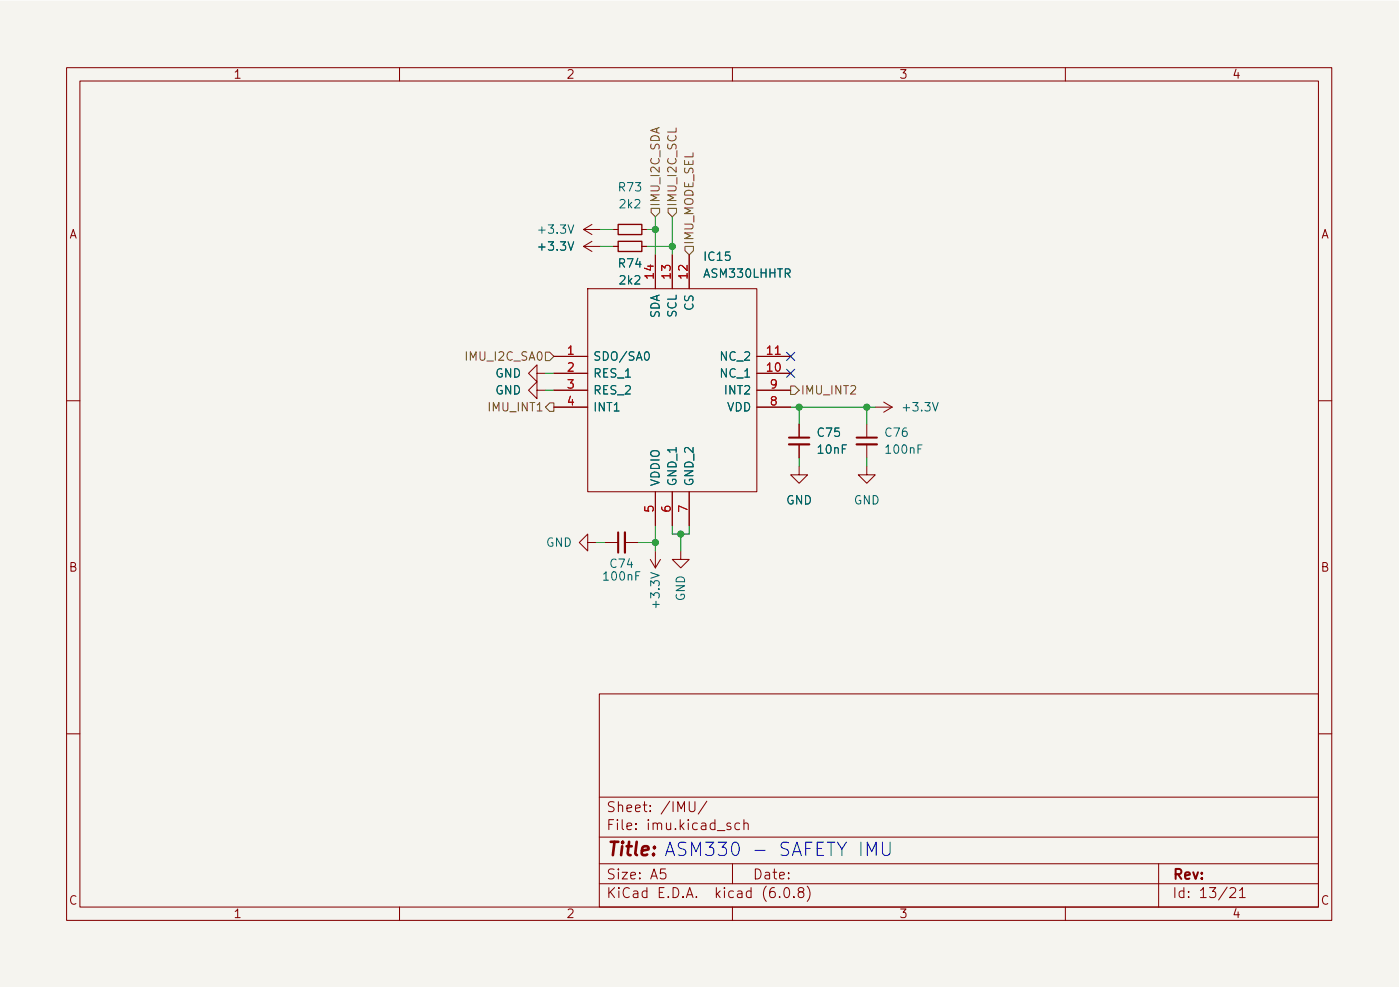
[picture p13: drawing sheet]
<svg xmlns="http://www.w3.org/2000/svg" width="210mm" height="148mm" viewBox="0 0 210 148" stroke-linecap="round" stroke-linejoin="round" font-family="sans-serif">
<defs><g id="words">
<text font-size="2.8" fill="#840000" x="91" y="128.5">Title:</text>
<text font-size="2.8" fill="#0000c2" x="99.7" y="128.5">ASM330 - SAFETY IMU</text>
<g font-size="2.1" fill="#840000">
<text x="91" y="124.6">File: imu.kicad_sch</text>
<text x="91" y="121.9">Sheet: /IMU/</text>
<text x="91" y="134.8">KiCad E.D.A. kicad (6.0.8)</text>
<text x="91" y="132">Size: A5</text>
<text x="113" y="132">Date:</text>
<text x="176" y="132">Rev:</text>
<text x="176" y="134.8">Id: 13/21</text>
</g>
<g font-size="1.8" fill="#840000">
<text x="35" y="11.8">1</text>
<text x="85" y="11.8">2</text>
<text x="135" y="11.8">3</text>
<text x="185" y="11.8">4</text>
<text x="10.3" y="35.8">A</text>
<text x="198.4" y="35.8">A</text>
<text x="10.3" y="85.8">B</text>
<text x="198.4" y="85.8">B</text>
<text x="10.3" y="135.8">C</text>
<text x="35" y="137.8">1</text>
<text x="85" y="137.8">2</text>
<text x="135" y="137.8">3</text>
<text x="185" y="137.8">4</text>
<text x="198.4" y="135.8">C</text>
</g>
<g font-size="1.8" fill="#006464">
<text x="93" y="28.7">R73</text>
<text x="81.1" y="35.1">+3.3V</text>
<text x="93.1" y="31.3">2k2</text>
<text x="81.1" y="37.6">+3.3V</text>
<text x="93" y="40.2">R74</text>
<text x="105.8" y="41.7">ASM330LHHTR</text>
<text x="105.9" y="39.1">IC15</text>
<text x="93.1" y="42.7">2k2</text>
<text x="99.1" y="47.8" transform="rotate(-90 99.1 47.8)">SDA</text>
<text x="101.6" y="47.6" transform="rotate(-90 101.6 47.6)">SCL</text>
<text x="104.1" y="46.6" transform="rotate(-90 104.1 46.6)">CS</text>
<text x="74.4" y="59.2">GND</text>
<text x="74.4" y="56.7">GND</text>
<text x="89" y="54.1">SDO/SA0</text>
<text x="89" y="56.7">RES_1</text>
<text x="89" y="59.2">RES_2</text>
<text x="108.4" y="56.7">NC_1</text>
<text x="108.4" y="54.1">NC_2</text>
<text x="109.1" y="59.2">INT2</text>
<text x="89" y="61.8">INT1</text>
<text x="109.2" y="61.8">VDD</text>
<text x="122.9" y="65.6">C75</text>
<text x="133" y="65.6">C76</text>
<text x="135.8" y="61.8">+3.3V</text>
<text x="122.9" y="68.1">10nF</text>
<text x="133.2" y="68.1">100nF</text>
<text x="99.1" y="73.1" transform="rotate(-90 99.1 73.1)">VDDIO</text>
<text x="101.6" y="73.1" transform="rotate(-90 101.6 73.1)">GND_1</text>
<text x="104.1" y="73.1" transform="rotate(-90 104.1 73.1)">GND_2</text>
<text x="118" y="75.7">GND</text>
<text x="128.2" y="75.7">GND</text>
<text x="82" y="82.1">GND</text>
<text x="90.8" y="87.2">100nF</text>
<text x="91.7" y="85.3">C74</text>
<text x="99.1" y="91" transform="rotate(-90 99.1 91)">+3.3V</text>
<text x="102.9" y="90.3" transform="rotate(-90 102.9 90.3)">GND</text>
</g>
<g font-size="1.8" fill="#725600">
<text x="99.1" y="31.1" transform="rotate(-90 99.1 31.1)">IMU_I2C_SDA</text>
<text x="101.6" y="31.1" transform="rotate(-90 101.6 31.1)">IMU_I2C_SCL</text>
<text x="104.1" y="36.8" transform="rotate(-90 104.1 36.8)">IMU_MODE_SEL</text>
<text x="70.3" y="54.1">IMU_I2C_SA0</text>
<text x="120.2" y="59.2">IMU_INT2</text>
<text x="73.7" y="61.8">IMU_INT1</text>
</g>
<g font-size="1.8" fill="#a90000">
<text x="98.2" y="41.8" transform="rotate(-90 98.2 41.8)">14</text>
<text x="100.7" y="41.8" transform="rotate(-90 100.7 41.8)">13</text>
<text x="103.3" y="41.8" transform="rotate(-90 103.3 41.8)">12</text>
<text x="85.2" y="53.2">1</text>
<text x="115.2" y="53.2">11</text>
<text x="85.2" y="55.8">2</text>
<text x="85.2" y="58.3">3</text>
<text x="115.2" y="55.8">10</text>
<text x="115.7" y="58.3">9</text>
<text x="85.2" y="60.9">4</text>
<text x="115.7" y="60.9">8</text>
<text x="98.2" y="76.9" transform="rotate(-90 98.2 76.9)">5</text>
<text x="100.7" y="76.9" transform="rotate(-90 100.7 76.9)">6</text>
<text x="103.3" y="76.9" transform="rotate(-90 103.3 76.9)">7</text>
</g>
</g></defs>
<path d="M0 .2h210v148h-210z" fill="#f5f4ef" stroke="#f5f4ef" stroke-width=".15"/>
<g fill="none" stroke="#840000" stroke-width=".15">
<path d="M10 10.2h190v128h-190zM12 12.2h186v124h-186zM60 10.2v2M110 10.2v2M160 10.2v2M87.6 37h2.6M87.6 37l1.3 .8M87.6 34.5h2.6M87.6 34.5l1.3 .7M88.9 36.2l-1.3 .8M88.9 33.7l-1.3 .8M92.1 37h.7"/>
<path d="M92.1 34.5h.7M96.4 37h.8M96.4 34.5h.8M98.4 38.3v5M101 38.3v5M103.5 38.3v5M80.6 58.6v-1.3l-1.2 1.3 1.2 1.3v-1.3h1.3M80.6 56v-1.2l-1.2 1.2 1.2 1.3v-1.3h1.3M83.2 53.5h5.1M83.2 56h5.1M83.2 58.6h5.1M88.3 43.3h25.4v30.5h-25.4z"/>
<path d="M113.7 53.5h5M113.7 56h5M113.7 58.6h5M10 60.2h2M83.2 61.1h5.1M98.4 73.8v5.1M101 73.8v5.1M103.5 73.8v5.1M113.7 61.1h5M120 70v1.3h1.3l-1.3 1.3-1.3-1.3h1.3M120 63.7v2M120 66.7v2"/>
<path d="M130.2 70v1.3h1.2l-1.2 1.3-1.3-1.3h1.3M130.2 63.7v2M130.2 66.7v2M131.4 61.1h2.6M132.7 60.4l1.3 .7M134 61.1l-1.3 .8M198 60.2h2M88.3 81.4v-1.2l-1.3 1.2 1.3 1.3v-1.3h1.2M90.8 81.4h2M93.9 81.4h2M97.7 84l.7 1.3M98.4 82.7v2.6"/>
<path d="M99.2 84l-.8 1.3M102.2 82.7v1.3h1.3l-1.3 1.3-1.2-1.3h1.2M10 110.2h2M90 104.2h108v32h-108zM90 119.7h108M198 110.2h2M60 136.2v2M90 132.7h108M90 129.7h108M90 125.7h108M99.9 130.4h-.7v.8l.2-.2 .5 .1 .1 .2-.1 .5-.2 .1h-.3l-.2-.1M103.5 120.3v1.3l.3 .2h.3l.3-.2v-1.3"/>
<path d="M106.2 120.3l-1.3 1.9M109.7 123.6l-.3-.1-.2 .3v.2l.5 .1v.4h-.5M110 136.2v2M110 129.7v3M111.1 123.6l-.4-.1-.3 .3v.5l.1 .2h.6M111.7 123.7a.37 .37 0 0 1 .7 .1v.7M111.7 123v1.5M117.1 134.6v.1M117.9 133.3l.3-.1a.94 .94 0 0 1 0 1.5h-.1a1 1 0 0 1-.2-1.4zM119.2 134.6v.1M120.2 133.9l-.3-.3v-.2l.3-.2 .4 .1 .1 .2v.2l-.7 .3-.1 .2v.4l.3 .1h.4l.1-.2v-.5l-.3-.1M121.2 133a1.72 1.72 0 0 1 0 2.3"/>
<path d="M160 136.2v2M174 129.7v6.5M184.7 133.4l.2-.2 .5 .1a.41 .41 0 0 1 .1 .6l-.8 .8h.9M186.2 133.7l.4-.5v1.5M186.2 134.7h.8"/>
</g>
<path d="M93.9 79.9v3.1M118.5 66.7h3M128.7 66.7h3" fill="none" stroke="#840000" stroke-width=".33"/>
<path d="M92.8 79.9v3.1M118.5 65.7h3M128.7 65.7h3" fill="none" stroke="#840000" stroke-width=".3"/>
<path d="M96.9 52.9l.2-.1a.69 .69 0 0 1 .5 .5 .69 .69 0 0 1-.3 .7l-.1 .1a.69 .69 0 0 1-.3-1.2z" fill="none" stroke="#006464" stroke-width=".15"/>
<path d="M92.8 36.2h3.6v1.6h-3.6zM92.8 33.7h3.6v1.5h-3.6z" fill="none" stroke="#840000" stroke-width=".2"/>
<path d="M97.8 31.3h1.3v.6l-.7 .6-.6-.6zM100.3 31.3h1.3v.6l-.6 .6-.7-.6zM102.9 37h1.2v.6l-.6 .7-.6-.7zM81.9 52.9h.6l.7 .6-.7 .6h-.6zM118.7 57.9h.7l.6 .7-.6 .6h-.7zM82.5 60.5h.7v1.3h-.7l-.6-.7z" fill="none" stroke="#725600" stroke-width=".15"/>
<path d="M130.2 128.4v-2l.7 1.4 .7-1.4v2M132.5 126.4v1.6l.4 .4 .6-.1 .2-.3v-1.6" fill="none" stroke="#0000c2" stroke-width=".15"/>
<g fill="none" stroke="#009600" stroke-width=".15">
<path d="M90.2 34.5h1.9M90.2 37h1.9M97.2 34.5h1.2M97.2 37h3.8M98.4 32.5v5.8M101 32.5v5.8M81.9 58.6h1.3M81.9 56h1.3M98.4 78.9v3.8M101 78.9v1.3h2.5v-1.3M118.7 61.1h12.7M120 61.1v2.6"/>
<path d="M120 68.7v1.3M130.2 61.1v2.6M130.2 68.7v1.3M89.5 81.4h1.3M95.9 81.4h2.5M102.2 80.2v2.5"/>
</g>
<path d="M118.1 52.9l1.3 1.2M118.1 55.4l1.3 1.3M119.4 52.9l-1.3 1.2M119.4 55.4l-1.3 1.3" fill="none" stroke="#000084" stroke-width=".15"/>
<g fill="#009600" stroke="#009600" stroke-width=".15">
<circle cx="120" cy="61.1" r=".46"/>
<circle cx="102.2" cy="80.2" r=".46"/>
<circle cx="98.4" cy="81.4" r=".46"/>
<circle cx="130.2" cy="61.1" r=".46"/>
<circle cx="101" cy="37" r=".46"/>
<circle cx="98.4" cy="34.5" r=".46"/>
</g>
<use href="#words"/>
</svg>
